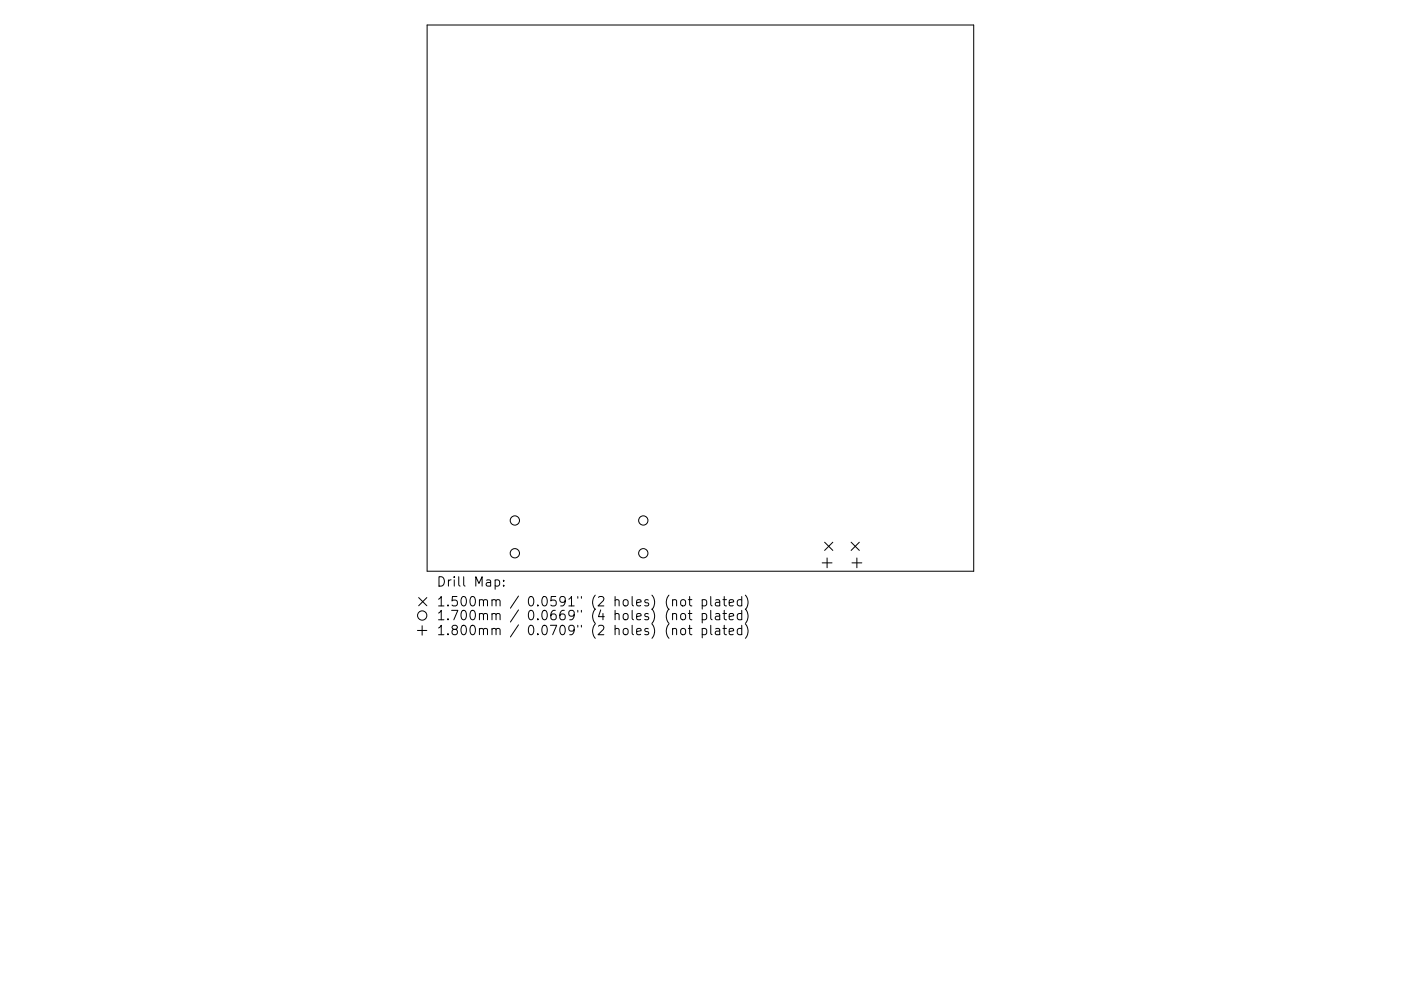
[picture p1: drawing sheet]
<svg xmlns="http://www.w3.org/2000/svg" width="297mm" height="210mm" viewBox="0 0 297 210" stroke-linecap="round" stroke-linejoin="round" font-family="sans-serif">
<defs><g id="words">
<g font-size="2.8">
<text x="92.5" y="124.5">Drill Map:</text>
<text x="92.5" y="128.7">1.500mm / 0.0591&quot; (2 holes) (not plated)</text>
<text x="92.5" y="131.6">1.700mm / 0.0669&quot; (4 holes) (not plated)</text>
<text x="92.5" y="134.8">1.800mm / 0.0709&quot; (2 holes) (not plated)</text>
</g>
</g></defs>
<g fill="none" stroke="#000" stroke-width=".21">
<path d="M90.6 5.3h115.8v115.9h-115.8zM174.3 119.4h2.1M174.8 115l1.8 1.8M175.4 118.4v2.1M176.6 115l-1.8 1.8M180.5 115l1.7 1.8M180.6 119.4h2.1M181.7 118.4v2.1M182.2 115l-1.7 1.8M88.5 133.8h2M88.8 126.8l1.7 1.7M89.5 132.8v2"/>
<path d="M90.5 126.8l-1.7 1.7M105 123.1l.6-.1 .3 .4v.6l-.2 .3h-.7M106.8 124.2v.2M106.8 123.1v.2M142.6 127.4l.3-.2 .5 .1 .1 1.3M142.6 130.4a.5 .5 0 0 1 .9 0v1.1M142.6 133.5a.5 .5 0 0 1 .9 .1v1.1M144.4 127.4l.3-.2a.54 .54 0 0 1 .7 .4v.6a.54 .54 0 0 1-.6 .4 .54 .54 0 0 1-.5-.4zM144.4 130.4a.54 .54 0 0 1 .5-.2 .54 .54 0 0 1 .5 .3v.6a.54 .54 0 0 1-.6 .4 .54 .54 0 0 1-.5-.4zM144.4 133.5a.54 .54 0 0 1 .5-.2 .54 .54 0 0 1 .5 .4v.6a.54 .54 0 0 1-.6 .4 .54 .54 0 0 1-.5-.4zM145.9 127.2h.8M145.9 130.2h.8"/>
<path d="M145.9 133.3h.8M146.2 126.6v1.7l.1 .2 .4 .1M146.2 129.5v1.7l.1 .2 .4 .1M146.2 132.7v1.7l.1 .2 .4 .1M148.9 127.3l.6-.1 .3 .4v.6l-.2 .3h-.7M148.9 130.3l.6-.1 .3 .3v.6l-.2 .3h-.7M148.9 133.4l.6-.1 .3 .4v.6l-.2 .3h-.7M148.9 127.2v2M148.9 130.2v2M148.9 133.3v2M150.7 126.6v1.7l.3 .3M150.7 129.5v1.7l.3 .3"/>
<path d="M150.7 132.7v1.7l.3 .3M151.7 127.3h.8l.1 1.3M151.7 130.3h.8l.1 1.2M151.7 133.4h.8l.1 1.3M152.6 127.7l-.7 .1a.39 .39 0 0 0-.3 .4 .39 .39 0 0 0 .3 .4l.7-.1M152.6 130.6l-.7 .1a.39 .39 0 0 0-.3 .4 .39 .39 0 0 0 .3 .4l.7-.1M152.6 133.8l-.7 .1a.39 .39 0 0 0-.3 .4 .39 .39 0 0 0 .3 .4l.7-.1M153.3 127.2h.7M153.3 130.2h.7M153.3 133.3h.7M153.6 126.6v1.7v.2l.4 .1M153.6 129.5v1.7v.2l.4 .1"/>
<path d="M153.6 132.7v1.7v.2l.4 .1M154.6 127.9l1-.2-.1-.4-.6-.1-.3 .3 .1 1h.8M154.6 130.8l1-.2-.1-.3-.6-.1-.3 .2 .1 1h.8M154.6 134l1-.2-.1-.4-.6-.1-.3 .3 .1 1h.8M157.3 127.3l-.6-.1-.4 .4v.6l.2 .3h.8M157.3 130.3l-.6-.1-.4 .3v.6l.2 .3h.8M157.3 133.4l-.6-.1-.4 .4v.6l.2 .3h.8M157.3 126.6v2M157.3 129.5v2M157.3 132.7v2M158 126.3a2.29 2.29 0 0 1 0 3M158 129.2a2.29 2.29 0 0 1 0 3.1"/>
<path d="M158 132.4a2.29 2.29 0 0 1 0 3"/>
<circle cx="109.2" cy="117.4" r=".98"/>
<circle cx="109.2" cy="110.4" r=".98"/>
<circle cx="136.4" cy="117.4" r=".98"/>
<circle cx="136.4" cy="110.4" r=".98"/>
<circle cx="89.5" cy="130.6" r=".98"/>
</g>
<use href="#words"/>
</svg>
